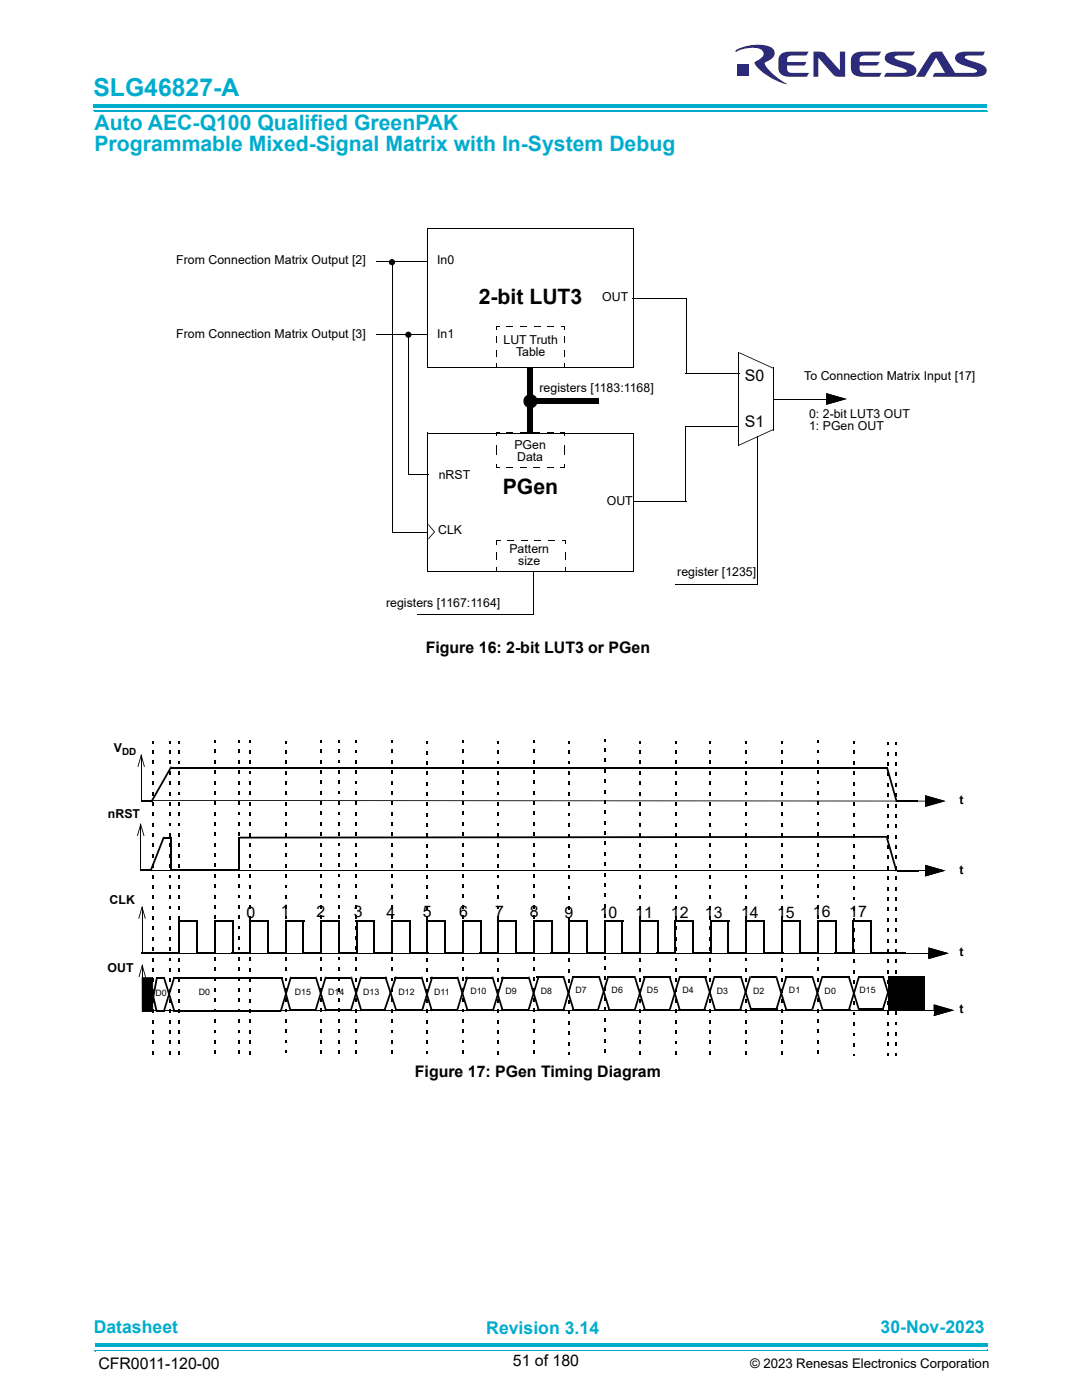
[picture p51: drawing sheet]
<svg xmlns="http://www.w3.org/2000/svg" width="216mm" height="279mm" viewBox="0 0 216 279" stroke-linecap="round" stroke-linejoin="round" font-family="sans-serif">
<defs><g id="words">
<text font-size="4.9" fill="#00accd" x="18.6" y="19.1">SLG46827-A</text>
<g font-size="4.2" fill="#00accd">
<text x="18.8" y="26">Auto AEC-Q100 Qualified GreenPAK</text>
<text x="18.8" y="30.2">Programmable Mixed-Signal Matrix with In-System Debug</text>
</g>
<g font-size="4.2">
<text x="95.5" y="60.6">2-bit LUT3</text>
<text x="100.3" y="98.5">PGen</text>
</g>
<g font-size="3.5" fill="#00accd">
<text x="18.7" y="266">Datasheet</text>
<text x="97" y="266.3">Revision 3.14</text>
<text x="175.7" y="266">30-Nov-2023</text>
</g>
<g font-size="3.2">
<text x="148.7" y="76.1">S0</text>
<text x="148.7" y="85.3">S1</text>
<text x="85" y="130.3">Figure 16: 2-bit LUT3 or PGen</text>
<text x="49.2" y="183.1">0</text>
<text x="56" y="182.8">1</text>
<text x="63.2" y="183">2</text>
<text x="70.6" y="183.1">3</text>
<text x="77.2" y="183.1">4</text>
<text x="84.4" y="183">5</text>
<text x="91.6" y="183">6</text>
<text x="98.8" y="183.1">7</text>
<text x="105.7" y="182.9">8</text>
<text x="112.7" y="183.1">9</text>
<text x="119.7" y="183.2">10</text>
<text x="126.7" y="183.1">11</text>
<text x="133.9" y="183.3">12</text>
<text x="140.7" y="183.3">13</text>
<text x="147.9" y="183.2">14</text>
<text x="155.1" y="183.2">15</text>
<text x="162.2" y="182.9">16</text>
<text x="169.5" y="182.9">17</text>
<text x="82.8" y="214.9">Figure 17: PGen Timing Diagram</text>
<text x="19.6" y="273.2">CFR0011-120-00</text>
<text x="102.3" y="272.6">51 of 180</text>
</g>
<text font-size="2.6" x="149.7" y="273">© 2023 Renesas Electronics Corporation</text>
<g font-size="2.5">
<text x="35.2" y="52.8">From Connection Matrix Output [2]</text>
<text x="87.2" y="52.8">In0</text>
<text x="120.2" y="60">OUT</text>
<text x="35.2" y="67.5">From Connection Matrix Output [3]</text>
<text x="87.2" y="67.5">In1</text>
<text x="100.5" y="68.6">LUT Truth</text>
<text x="103" y="71">Table</text>
<text x="160.5" y="75.9">To Connection Matrix Input [17]</text>
<text x="107.7" y="78.3">registers [1183:1168]</text>
<text x="161.4" y="83.4">0: 2-bit LUT3 OUT</text>
<text x="102.6" y="89.5">PGen</text>
<text x="161.4" y="85.9">1: PGen OUT</text>
<text x="87.6" y="95.5">nRST</text>
<text x="103.2" y="92">Data</text>
<text x="121.1" y="100.7">OUT</text>
<text x="87.4" y="106.7">CLK</text>
<text x="101.6" y="110.3">Pattern</text>
<text x="103.4" y="112.8">size</text>
<text x="135.1" y="115">register [1235]</text>
<text x="77" y="121.2">registers [1167:1164]</text>
<text x="22.7" y="150">V</text>
<text x="191.5" y="160.5">t</text>
<text x="21.5" y="163.2">nRST</text>
<text x="191.5" y="174.4">t</text>
<text x="21.9" y="180.5">CLK</text>
<text x="191.5" y="190.8">t</text>
<text x="21.5" y="194.1">OUT</text>
<text x="191.5" y="202.1">t</text>
</g>
<text font-size="2" x="24.4" y="150.6">DD</text>
<g font-size="1.8">
<text x="31" y="198.7">D0</text>
<text x="39.7" y="198.6">D0</text>
<text x="58.8" y="198.5">D15</text>
<text x="65.5" y="198.5">D14</text>
<text x="72.5" y="198.6">D13</text>
<text x="79.5" y="198.6">D12</text>
<text x="86.6" y="198.5">D11</text>
<text x="93.9" y="198.3">D10</text>
<text x="100.9" y="198.4">D9</text>
<text x="107.9" y="198.3">D8</text>
<text x="114.8" y="198.2">D7</text>
<text x="122" y="198.1">D6</text>
<text x="129.1" y="198.2">D5</text>
<text x="136.2" y="198.3">D4</text>
<text x="143" y="198.3">D3</text>
<text x="150.3" y="198.4">D2</text>
<text x="157.4" y="198.3">D1</text>
<text x="164.5" y="198.4">D0</text>
<text x="171.5" y="198.3">D15</text>
</g>
</g></defs>
<path d="M18.9 268.1h178.1v.7h-178.1z" fill="#00accd"/>
<path d="M19 269.5h178M19 269.6h178.1" fill="none" stroke="#00accd" stroke-width=".2"/>
<path d="M196.9 269.3h.2v.3h-.2z" fill="#00accd"/>
<path d="M18.9 269.4h178.1" fill="none" stroke="#00accd" stroke-width=".2"/>
<g fill="#00accd">
<path d="M18.9 269.4h.2v.3h-.2z"/>
<path d="M18.7 20.7h178.2v.7h-178.2z"/>
</g>
<path d="M18.8 22.1h178.1M18.8 22.2h178.2" fill="none" stroke="#00accd" stroke-width=".2"/>
<path d="M196.8 21.9h.2v.3h-.2z" fill="#00accd"/>
<path d="M18.7 22h178.2" fill="none" stroke="#00accd" stroke-width=".2"/>
<path d="M18.7 22h.2v.3h-.2z" fill="#00accd"/>
<g fill="#2c2b7b">
<path d="M162.3 10.3h.9a1.62 1.62 0 0 1 1.7 .7l2.7 3v-3.7h1v5a4.2 4.2 0 0 1-2.2-.3l-3.1-3.5v3.8h-1z"/>
<path d="M155.9 10.8a8 8 0 0 1 3.9-.5h1.6l-.7 .8h-2.5a.98 .98 0 0 0-1.1 1.3h3.8l-.2 .5-.3 .2h-3.3a1.05 1.05 0 0 0 .1 1.1 1.05 1.05 0 0 0 1.1 .3h3.1l-.4 .8h-2a3.8 3.8 0 0 1-3.4-.8 5.2 5.2 0 0 1 0-3.4z"/>
<path d="M170.4 10.8a8 8 0 0 1 3.9-.5h1.5l-.4 .7-.2 .1h-2.5a.98 .98 0 0 0-1.1 1.3h3.9l-.6 .7h-3.4a1.06 1.06 0 0 0 .2 1.1 1.06 1.06 0 0 0 1.1 .3h3.1l-.4 .8h-2a3.8 3.8 0 0 1-3.5-.8 5.2 5.2 0 0 1 0-3.4z"/>
<path d="M176.8 10.9a3.5 3.5 0 0 1 2.5-.6h3.3l-.5 .7-1.4 .1a3.1 3.1 0 0 0-2.2 .2v.1a3.2 3.2 0 0 0 1.7 .9 3.5 3.5 0 0 1 2.6 1.5 1.31 1.31 0 0 1-1.5 1.5h-4.9a1.05 1.05 0 0 1 1.4-.8h.9a3.2 3.2 0 0 0 2.2-.2v-.3l-.9-.4a6.1 6.1 0 0 1-3.3-1.4 1.09 1.09 0 0 1 .1-1.3z"/>
<path d="M185.9 10.6a3 3 0 0 1 2.1-.2l2.6 4.1h1.9a3.4 3.4 0 0 0 2.4-.2l.1-.1a1.1 1.1 0 0 0-1-.6l-.7-.2a3.7 3.7 0 0 1-2.7-1.5 1.31 1.31 0 0 1 1.5-1.6h4.4l-.4 .7-1.3 .1a3.1 3.1 0 0 0-2.3 .2l.2 .4 1.4 .5a4.1 4.1 0 0 1 2.8 1.6 1.3 1.3 0 0 1-1.5 1.5h-9.3l.3-.6 .2-.2h2l-1.8-3-2.3 3.8h-1.7z"/>
<path d="M147.1 12.7h2.3v2.4h-2.3z"/>
<path d="M146.8 10a8.8 8.8 0 0 1 7.1-.6 1.41 1.41 0 0 1 .7 1.5 1.41 1.41 0 0 1-1.1 1.2l-.7 .3a.38 .38 0 0 0-.1 .6 12.7 12.7 0 0 0 4.3 3.8 10.8 10.8 0 0 1-6.4-4.2l.1-.3 .6-.3a1.57 1.57 0 0 0 1-1.5 1.92 1.92 0 0 0-2-1 6.9 6.9 0 0 0-3.5 .9z"/>
</g>
<path d="M147.4 70.4v18.5M154.3 73.4v12.5M85.3 86.4h41.3M85.3 86.3v27.7M126.5 86.4v27.7M85.2 114h41.3M126.4 100.2h10.6" fill="none" stroke="#000" stroke-width=".2"/>
<path d="M147.5 70.3l6.8 3.1v.2l-6.8-3.1zM147.3 88.9l.2 .1zM147.4 88.8l6.8-3.1 .1 .1-6.8 3.1zM154.2 85.9l.2 .1zM85.4 104.7h.2zM85.4 107.5l.1 .1zM86.6 106.2h.2zM85.4 104.8l.2-.1 1.2 1.4-.2 .1zM86.7 106l.1 .2zM86.6 106.1l.2 .1-1.2 1.4-.2-.1zM137 100.1l.1 .1z" fill="#000"/>
<path d="M85.3 45.7h41.2v27.6h-41.2z" fill="#fff"/>
<g fill="none" stroke="#000" stroke-width=".2">
<path d="M75.1 52.3h10.3M78.3 52.2v54M85.3 45.7h41.3M85.3 45.6v27.7M126.3 59.7h10.6M126.5 45.7v27.7M136.9 59.5v14.9M75.1 66.8h10.3M81.5 66.9v27.8M85.2 73.3h41.3M136.8 74.4h10.6M154.3 79.6h10.7"/>
<path d="M81.6 94.7h3.9M136.7 85.2h10.7M136.9 85.2v14.9M151.2 87v29.5M78.3 106.2h7M106.4 114v8.5M134.8 116.6h16.5M83.3 122.6h23.2M28.2 150.7v9.3M28 173.8h156.7M28.1 164.5v9.3M28.3 181v9.3"/>
<path d="M28.4 192.7v9.2M30.5 190.2h154.8M177.3 194.9h7.3M177.3 194.8v6.8M184.5 194.9v6.8M28.6 201.6h157.8M177.2 201.6h7.3"/>
</g>
<g fill="#000">
<path d="M75 52.2l.1 .2zM77.9 51.8l.4-.1 .4 .2 .1 .3v.1h-.1l-.2-.4h-.5l-.2 .4 .2 .4h.4l.3-.4h.1a.61 .61 0 0 1-.9 .6 .61 .61 0 0 1 0-1.1zM78.7 52.3h.1zM136.9 59.6l.1 .2zM75 66.7l.1 .2zM81 66.4l.2-.1a.58 .58 0 0 1 .9 .5h-.2l-.2-.4h-.3l-.4 .4 .2 .4h.3l.4-.1v-.3h.2a.61 .61 0 0 1-.9 .6 .61 .61 0 0 1-.2-1zM81.9 66.8h.2zM98.9 65h.2v.8h-.2zM98.9 73.2h.8v.1h-.8zM98.9 72.5h.2v.8h-.2zM98.9 69.8h.2v1.4h-.2zM98.9 67.2h.2v1.3h-.2z"/>
<path d="M99 65h.7v.2h-.7zM101.1 65h1.3v.2h-1.3zM101.1 73.2h1.3v.1h-1.3zM103.8 65h1.3v.2h-1.3zM103.8 73.2h1.3v.1h-1.3zM106.5 65h1.3v.2h-1.3zM106.5 73.2h1.3v.1h-1.3zM109.2 65h1.4v.2h-1.4zM109.2 73.2h1.4v.1h-1.4zM111.9 65h.8v.2h-.8zM111.9 73.2h.7v.1h-.7zM112.5 65.1h.2v.7h-.2z"/>
<path d="M112.5 67.2h.2v1.3h-.2zM112.5 69.8h.2v1.4h-.2zM112.5 72.5h.2v.8h-.2zM136.8 74.4h.2zM147.4 74.4l.1 .1zM154.2 79.5l.1 .2zM164.9 78.5l4.1 1.1-4.1 1.2 .1-.4 3.3-.9 .1 .3-3.4-.9 .1-.4 .1 .2v.9h-.3zM81.4 94.7l.2 .1zM81.5 94.7l.1 .1zM98.9 86.3h.2v.8h-.2zM98.9 93.2h.8v.2h-.8zM98.9 92.6h.2v.7h-.2z"/>
<path d="M98.9 88.9h.2v1.9h-.2zM99 86.3h.7v.1h-.7zM101 86.3h1.4v.1h-1.4zM101 93.2h1.4v.2h-1.4zM103.7 86.3h1.4v.1h-1.4zM103.7 93.2h1.4v.2h-1.4zM105.2 86h1.1v.5h-1.1zM105.2 73.2h1.1v12.8h-1.1zM105.2 79.5h13.7v1.1h-13.7zM105.6 80.3l.2 .1h-.2l.5-.1-.1 .1 .2-.4v.2h1.1a1.36 1.36 0 0 1-.8 1.1 1.39 1.39 0 0 1-1.4 0l-.1-.1zM104.9 79l.9-.3 .7 .1 .6 .5 .2 .7v.1h-1.1v-.1v.1l-.2-.4 .1 .1-.2-.1 .2 .1h-.5l.2-.1-.2 .1 .1-.1-.2 .3 .1-.2-.1 .4v-.2l.2 .4-.1-.1-.7 .8a1.44 1.44 0 0 1-.3-1.7zM106.4 86.3h1.4v.1h-1.4z"/>
<path d="M106.4 93.2h1.4v.2h-1.4zM109.2 86.3h1.3v.1h-1.3zM109.2 93.2h1.3v.2h-1.3zM111.9 86.3h.8v.1h-.8zM111.9 93.2h.7v.2h-.7zM112.5 86.4h.2v.7h-.2zM112.5 88.9h.2v1.9h-.2zM112.5 92.6h.2v.8h-.2zM118.9 79.5h.5v1.1h-.5zM147.4 85.1v.2zM164.9 79.6h.3v1h-.3zM78.2 106.2l.1 .1z"/>
<path d="M78.2 106.1l.1 .2zM99.1 107.8h.1v.8h-.1zM99.1 113.9h.8v.1h-.8zM99.1 113.3h.1v.7h-.1zM99.1 110.1h.1v1.6h-.1zM99.1 107.8h.8v.1h-.8zM101.2 107.8h1.4v.1h-1.4zM101.2 113.9h1.4v.1h-1.4zM103.9 107.8h1.4v.1h-1.4zM103.9 113.9h1.4v.1h-1.4zM106.6 107.8h1.4v.1h-1.4zM106.6 113.9h1.4v.1h-1.4z"/>
<path d="M109.3 107.8h1.4v.1h-1.4zM109.3 113.9h1.4v.1h-1.4zM112.1 107.8h.7v.1h-.7zM112.1 113.9h.7v.1h-.7zM112.7 107.9h.1v.7h-.1zM112.7 110.1h.1v1.6h-.1zM112.7 113.3h.1v.7h-.1zM134.7 116.5l.1 .2zM136.8 100.1l.1 .1zM151.1 116.5l.2 .1zM83.2 122.5l.1 .2zM106.3 122.5l.2 .1z"/>
<path d="M28.2 150.4l.1 .3-.7 2.4-.2-.1zM28.1 150.7h.2l.6 2.3-.2 .1zM28.7 159.7l.1 .1zM30.3 158h.3v.7h-.3zM30.3 156h.3v.7h-.3zM30.3 153.9h.3v.7h-.3zM30.3 151.8h.3v.7h-.3zM30.3 149.8h.3v.6h-.3zM30.3 147.8h.3v.6h-.3zM30.1 159.8l.3 .2-.1 .1-.3-.1zM33.7 158h.3v.7h-.3zM33.7 156h.3v.7h-.3z"/>
<path d="M33.7 153.9h.3v.7h-.3zM33.7 151.8h.3v.7h-.3zM33.7 149.8h.3v.6h-.3zM33.7 147.8h.3v.6h-.3zM34 152.9l.4 .2-.1 .1-.3-.1zM34 153.1l.3 .1-3.9 6.8-.3-.2zM35.6 158.5h.3v.2h-.3zM35.6 158h.3v.5h-.3zM35.6 156.5h.3v.2h-.3zM35.6 156h.3v.5h-.3zM35.6 154.4h.3v.2h-.3zM35.6 153.9h.3v.5h-.3z"/>
<path d="M35.6 152.3h.3v.2h-.3zM35.6 151.8h.3v.5h-.3zM35.6 150.3h.3v.1h-.3zM35.6 149.8h.3v.5h-.3zM35.6 148.2h.3v.2h-.3zM35.6 147.8h.3v.4h-.3zM42.8 157.9h.3v.7h-.3zM42.8 155.8h.3v.7h-.3zM42.8 153.8h.3v.6h-.3zM42.8 151.7h.3v.7h-.3zM42.8 149.6h.3v.7h-.3zM42.8 147.7h.3v.5h-.3z"/>
<path d="M47.6 158.4h.3v.2h-.3zM47.6 157.9h.3v.5h-.3zM47.6 155.8h.3v.7h-.3zM47.6 153.8h.3v.6h-.3zM47.6 151.7h.3v.7h-.3zM47.6 149.6h.3v.7h-.3zM47.6 147.7h.3v.5h-.3zM49.7 158h.4v.7h-.4zM49.7 156.4h.4v.2h-.4zM49.7 155.9h.4v.5h-.4zM49.7 154.4h.4v.1h-.4zM49.7 153.8h.4v.6h-.4z"/>
<path d="M49.7 152.3h.4v.2h-.4zM49.7 151.8h.4v.5h-.4zM49.7 150.2h.4v.2h-.4zM49.7 149.7h.4v.5h-.4zM49.7 148.1h.4v.2h-.4zM49.7 147.8h.4v.3h-.4zM56.9 158h.3v.7h-.3zM56.9 155.9h.3v.7h-.3zM56.9 153.9h.3v.7h-.3zM56.9 151.8h.3v.7h-.3zM56.9 149.8h.3v.6h-.3zM56.9 147.8h.3v.6h-.3z"/>
<path d="M63.9 157.9h.4v.6h-.4zM63.9 155.8h.4v.7h-.4zM63.9 153.7h.4v.7h-.4zM63.9 151.6h.4v.7h-.4zM63.9 149.6h.4v.7h-.4zM63.9 147.7h.4v.5h-.4zM67.4 158.4h.4v.1h-.4zM67.4 157.9h.4v.5h-.4zM67.4 156.3h.4v.2h-.4zM67.4 155.8h.4v.5h-.4zM67.4 154.2h.4v.2h-.4zM67.4 153.7h.4v.5h-.4z"/>
<path d="M67.4 152.2h.4v.1h-.4zM67.4 151.6h.4v.6h-.4zM67.4 150.1h.4v.2h-.4zM67.4 149.6h.4v.5h-.4zM67.4 148h.4v.2h-.4zM67.4 147.7h.4v.3h-.4zM70.9 157.9h.4v.7h-.4zM70.9 156.3h.4v.2h-.4zM70.9 155.8h.4v.5h-.4zM70.9 154.3h.4v.1h-.4zM70.9 153.8h.4v.5h-.4zM70.9 152.2h.4v.2h-.4z"/>
<path d="M70.9 151.7h.4v.5h-.4zM70.9 150.1h.4v.2h-.4zM70.9 149.6h.4v.5h-.4zM70.9 148.1h.4v.1h-.4zM70.9 147.7h.4v.4h-.4zM78 157.9h.4v.7h-.4zM78 155.8h.4v.7h-.4zM78 153.8h.4v.7h-.4zM78 151.7h.4v.7h-.4zM78 149.6h.4v.7h-.4zM78 147.7h.4v.5h-.4zM85.1 158.1h.3v.7h-.3z"/>
<path d="M85.1 156.1h.3v.6h-.3zM85.1 154h.3v.7h-.3zM85.1 151.9h.3v.7h-.3zM85.1 149.9h.3v.6h-.3zM85.1 148h.3v.5h-.3zM92.2 157.9h.3v.6h-.3zM92.2 155.8h.3v.7h-.3zM92.2 153.7h.3v.7h-.3zM92.2 151.6h.3v.7h-.3zM92.2 149.6h.3v.7h-.3zM92.2 147.7h.3v.5h-.3zM99.3 158.5h.3v.2h-.3z"/>
<path d="M99.3 158h.3v.5h-.3zM99.3 156.5h.3v.2h-.3zM99.3 156h.3v.5h-.3zM99.3 154.4h.3v.2h-.3zM99.3 153.9h.3v.5h-.3zM99.3 152.3h.3v.2h-.3zM99.3 151.8h.3v.5h-.3zM99.3 150.3h.3v.1h-.3zM99.3 149.8h.3v.5h-.3zM99.3 148.2h.3v.2h-.3zM99.3 147.8h.3v.4h-.3zM106.3 157.9h.4v.6h-.4z"/>
<path d="M106.3 155.8h.4v.7h-.4zM106.3 153.7h.4v.7h-.4zM106.3 151.6h.4v.7h-.4zM106.3 149.6h.4v.7h-.4zM106.3 147.7h.4v.5h-.4zM113.4 158.6h.3v.2h-.3zM113.4 158.1h.3v.5h-.3zM113.4 156.5h.3v.2h-.3zM113.4 156h.3v.5h-.3zM113.4 154.4h.3v.2h-.3zM113.4 153.9h.3v.5h-.3zM113.4 152.4h.3v.1h-.3z"/>
<path d="M113.4 151.8h.3v.6h-.3zM113.4 149.8h.3v.7h-.3zM113.4 147.8h.3v.6h-.3zM120.5 157.6h.4v.7h-.4zM120.5 155.6h.4v.7h-.4zM120.5 153.5h.4v.7h-.4zM120.5 151.4h.4v.7h-.4zM120.5 149.4h.4v.7h-.4zM120.5 147.4h.4v.6h-.4zM127.6 158h.3v.7h-.3zM127.6 156h.3v.7h-.3zM127.6 153.9h.3v.7h-.3z"/>
<path d="M127.6 151.8h.3v.7h-.3zM127.6 149.8h.3v.6h-.3zM127.6 147.8h.3v.6h-.3zM134.6 158h.4v.7h-.4zM134.6 156h.4v.7h-.4zM134.6 153.9h.4v.7h-.4zM134.6 151.8h.4v.7h-.4zM134.6 149.8h.4v.6h-.4zM134.6 147.8h.4v.6h-.4zM141.6 158h.3v.7h-.3zM141.6 156h.3v.7h-.3zM141.6 153.9h.3v.7h-.3z"/>
<path d="M141.6 151.8h.3v.7h-.3zM141.6 150.3h.3v.1h-.3zM141.6 149.8h.3v.5h-.3zM141.6 148.2h.3v.2h-.3zM141.6 147.8h.3v.4h-.3zM148.7 158.5h.4v.2h-.4zM148.7 158h.4v.5h-.4zM148.7 156.5h.4v.2h-.4zM148.7 156h.4v.5h-.4zM148.7 154.4h.4v.2h-.4zM148.7 153.9h.4v.5h-.4zM148.7 152.3h.4v.2h-.4z"/>
<path d="M148.7 151.8h.4v.5h-.4zM148.7 149.8h.4v.6h-.4zM148.7 147.8h.4v.6h-.4zM156 158h.3v.7h-.3zM156 156h.3v.7h-.3zM156 153.9h.3v.7h-.3zM156 151.8h.3v.7h-.3zM156 149.8h.3v.6h-.3zM156 147.8h.3v.6h-.3zM163 158.4h.4v.2h-.4zM163 157.9h.4v.5h-.4zM163 156.3h.4v.2h-.4z"/>
<path d="M163 155.8h.4v.5h-.4zM163 154.3h.4v.2h-.4zM163 153.8h.4v.5h-.4zM163 152.2h.4v.2h-.4zM163 151.7h.4v.5h-.4zM163 150.1h.4v.2h-.4zM163 149.6h.4v.5h-.4zM163 148.1h.4v.1h-.4zM163 147.7h.4v.4h-.4zM170.3 158.1h.3v.7h-.3zM170.3 156h.3v.7h-.3zM170.3 153.9h.3v.7h-.3z"/>
<path d="M170.3 151.8h.3v.7h-.3zM170.3 149.8h.3v.7h-.3zM170.3 147.8h.3v.6h-.3zM176.8 153.3l.4-.1v.2l-.3 .1zM177 158.3h.3v.7h-.3zM177 156.3h.3v.7h-.3zM177 154.2h.3v.7h-.3zM177 152.1h.3v.7h-.3zM177 150.1h.3v.6h-.3zM177 148.5h.3v.2h-.3zM177 148.1h.3v.4h-.3zM178.5 158.3h.4v.7h-.4z"/>
<path d="M178.5 156.3h.4v.7h-.4zM178.5 154.2h.4v.7h-.4zM178.5 152.1h.4v.7h-.4zM178.5 150.1h.4v.6h-.4zM178.5 148.2h.4v.5h-.4zM178.7 159.9l.3-.1 .1 .2-.3 .1zM176.9 153.5l.3-.1 1.8 6.4-.3 .1zM184.6 159.8l.1 .2zM184.6 158.7l4.1 1.2-4.1 1.1 .1-.4 3.3-.9 .1 .3-3.4-.9 .1-.3 .2 .1v1h-.4zM28.1 164.2l.1 .3-.7 2.4-.2-.1zM28 173.5h.2v.3h-.2zM28 164.5h.2l.6 2.3-.1 .1z"/>
<path d="M30.3 178.7h.3v.7h-.3zM30.3 176.7h.3v.7h-.3zM30.3 174.6h.3v.7h-.3zM30.3 172.5h.3v.7h-.3zM30.3 170.5h.3v.6h-.3zM30.3 168.4h.3v.7h-.3zM30.3 166.3h.3v.7h-.3zM30.3 164.3h.3v.6h-.3zM30.3 162.2h.3v.7h-.3zM30.3 160.1h.3v.7h-.3zM30 173.6l.3 .1-.1 .2-.3-.2zM32.5 167h.1v.4h-.1z"/>
<path d="M32.6 167h1.6v.4h-1.6zM32.5 167l.4 .1-.1 .2-.3-.1zM32.5 167.2l.3 .1-2.5 6.4-.3-.1zM33.7 179.2h.3v.2h-.3zM33.7 178.7h.3v.5h-.3zM33.7 177.2h.3v.2h-.3zM33.7 176.7h.3v.5h-.3zM33.7 175.1h.3v.2h-.3zM33.7 174.6h.3v.5h-.3zM33.7 173h.3v.2h-.3zM33.7 172.5h.3v.5h-.3zM33.7 171h.3v.1h-.3z"/>
<path d="M33.7 170.5h.3v.5h-.3zM33.7 168.9h.3v.2h-.3zM33.7 168.4h.3v.5h-.3zM33.7 166.8h.3v.2h-.3zM33.7 166.3h.3v.5h-.3zM33.7 164.8h.3v.1h-.3zM33.7 164.3h.3v.5h-.3zM33.7 162.7h.3v.2h-.3zM33.7 162.2h.3v.5h-.3zM33.7 160.6h.3v.2h-.3zM33.7 160.1h.3v.5h-.3zM33.9 173.6h.3v.2h-.3z"/>
<path d="M34 173.5h.2v.4h-.2zM35.6 178.7h.3v.7h-.3zM35.6 176.7h.3v.7h-.3zM35.6 174.6h.3v.7h-.3zM35.6 172.5h.3v.7h-.3zM35.6 171h.3v.1h-.3zM35.6 170.5h.3v.5h-.3zM35.6 168.9h.3v.2h-.3zM35.6 168.4h.3v.5h-.3zM35.6 166.8h.3v.2h-.3zM35.6 166.3h.3v.5h-.3zM35.6 164.8h.3v.1h-.3z"/>
<path d="M35.6 164.3h.3v.5h-.3zM35.6 162.7h.3v.2h-.3zM35.6 162.2h.3v.5h-.3zM35.6 160.6h.3v.2h-.3zM35.6 160.1h.3v.5h-.3zM42.8 178.6h.3v.7h-.3zM42.8 176.5h.3v.7h-.3zM42.8 174.5h.3v.6h-.3zM42.8 172.4h.3v.7h-.3zM42.8 170.3h.3v.7h-.3zM42.8 168.3h.3v.6h-.3zM42.8 166.2h.3v.7h-.3z"/>
<path d="M42.8 164.1h.3v.7h-.3zM42.8 162h.3v.7h-.3zM42.8 160h.3v.7h-.3zM47.6 179.1h.3v.2h-.3zM47.6 178.6h.3v.5h-.3zM47.6 177h.3v.2h-.3zM47.6 176.5h.3v.5h-.3zM47.6 175h.3v.1h-.3zM47.6 174.5h.3v.5h-.3zM47.6 172.9h.3v.2h-.3zM47.6 172.4h.3v.5h-.3zM47.6 170.8h.3v.2h-.3z"/>
<path d="M47.6 170.3h.3v.5h-.3zM47.6 168.8h.3v.1h-.3zM47.6 168.3h.3v.5h-.3zM47.6 166.7h.3v.2h-.3zM47.6 166.2h.3v.5h-.3zM47.6 164.6h.3v.2h-.3zM47.6 164.1h.3v.5h-.3zM47.6 162.6h.3v.1h-.3zM47.6 162h.3v.6h-.3zM47.6 160.5h.3v.2h-.3zM47.6 160h.3v.5h-.3zM47.6 173.6h.3v.2h-.3z"/>
<path d="M47.7 167h.2v.3h-.2zM49.7 178.7h.4v.7h-.4zM49.7 176.6h.4v.7h-.4zM49.7 174.5h.4v.7h-.4zM49.7 172.5h.4v.7h-.4zM49.7 170.4h.4v.7h-.4zM49.7 168.3h.4v.7h-.4zM49.7 166.3h.4v.6h-.4zM49.7 164.2h.4v.7h-.4zM49.7 162.1h.4v.7h-.4zM49.7 160.1h.4v.6h-.4zM56.9 179.2h.3v.1h-.3z"/>
<path d="M56.9 178.6h.3v.6h-.3zM56.9 177.1h.3v.2h-.3zM56.9 176.6h.3v.5h-.3zM56.9 175h.3v.2h-.3zM56.9 174.5h.3v.5h-.3zM56.9 173h.3v.1h-.3zM56.9 172.4h.3v.6h-.3zM56.9 170.4h.3v.7h-.3zM56.9 168.3h.3v.7h-.3zM56.9 166.3h.3v.6h-.3zM56.9 164.2h.3v.7h-.3zM56.9 162.1h.3v.7h-.3z"/>
<path d="M56.9 160.1h.3v.6h-.3zM63.9 178.6h.4v.6h-.4zM63.9 176.5h.4v.7h-.4zM63.9 174.4h.4v.7h-.4zM63.9 172.3h.4v.7h-.4zM63.9 170.3h.4v.7h-.4zM63.9 168.2h.4v.7h-.4zM63.9 166.1h.4v.7h-.4zM63.9 164.1h.4v.6h-.4zM63.9 162h.4v.7h-.4zM63.9 159.9h.4v.7h-.4zM67.4 179.1h.4v.1h-.4z"/>
<path d="M67.4 178.6h.4v.5h-.4zM67.4 177h.4v.2h-.4zM67.4 176.5h.4v.5h-.4zM67.4 174.9h.4v.2h-.4zM67.4 174.4h.4v.5h-.4zM67.4 172.9h.4v.1h-.4zM67.4 172.3h.4v.6h-.4zM67.4 170.8h.4v.2h-.4zM67.4 170.3h.4v.5h-.4zM67.4 168.7h.4v.2h-.4zM67.4 168.2h.4v.5h-.4zM67.4 166.6h.4v.2h-.4z"/>
<path d="M67.4 166.1h.4v.5h-.4zM67.4 164.6h.4v.1h-.4zM67.4 164.1h.4v.5h-.4zM67.4 162.5h.4v.2h-.4zM67.4 162h.4v.5h-.4zM67.4 160.4h.4v.2h-.4zM67.4 159.9h.4v.5h-.4zM70.9 178.6h.4v.7h-.4zM70.9 176.5h.4v.7h-.4zM70.9 174.5h.4v.6h-.4zM70.9 172.4h.4v.7h-.4zM70.9 170.3h.4v.7h-.4z"/>
<path d="M70.9 168.3h.4v.6h-.4zM70.9 166.2h.4v.7h-.4zM70.9 164.1h.4v.7h-.4zM70.9 162h.4v.7h-.4zM70.9 160h.4v.7h-.4zM78 178.6h.4v.7h-.4zM78 176.5h.4v.7h-.4zM78 174.5h.4v.6h-.4zM78 172.4h.4v.7h-.4zM78 170.3h.4v.7h-.4zM78 168.3h.4v.6h-.4zM78 166.2h.4v.7h-.4z"/>
<path d="M78 164.1h.4v.7h-.4zM78 162h.4v.7h-.4zM78 160h.4v.7h-.4zM85.1 178.8h.3v.7h-.3zM85.1 176.7h.3v.7h-.3zM85.1 174.6h.3v.7h-.3zM85.1 172.6h.3v.7h-.3zM85.1 170.5h.3v.7h-.3zM85.1 168.4h.3v.7h-.3zM85.1 166.4h.3v.7h-.3zM85.1 164.3h.3v.7h-.3zM85.1 162.2h.3v.7h-.3z"/>
<path d="M85.1 160.2h.3v.7h-.3zM92.2 178.6h.3v.6h-.3zM92.2 176.5h.3v.7h-.3zM92.2 174.4h.3v.7h-.3zM92.2 172.3h.3v.7h-.3zM92.2 170.3h.3v.7h-.3zM92.2 168.2h.3v.7h-.3zM92.2 166.1h.3v.7h-.3zM92.2 164.1h.3v.6h-.3zM92.2 162h.3v.7h-.3zM92.2 159.9h.3v.7h-.3zM99.3 179.2h.3v.2h-.3z"/>
<path d="M99.3 178.7h.3v.5h-.3zM99.3 177.2h.3v.2h-.3zM99.3 176.7h.3v.5h-.3zM99.3 175.1h.3v.2h-.3zM99.3 174.6h.3v.5h-.3zM99.3 173h.3v.2h-.3zM99.3 172.5h.3v.5h-.3zM99.3 171h.3v.1h-.3zM99.3 170.5h.3v.5h-.3zM99.3 168.9h.3v.2h-.3zM99.3 168.4h.3v.5h-.3zM99.3 166.8h.3v.2h-.3z"/>
<path d="M99.3 166.3h.3v.5h-.3zM99.3 164.8h.3v.1h-.3zM99.3 164.3h.3v.5h-.3zM99.3 162.7h.3v.2h-.3zM99.3 162.2h.3v.5h-.3zM99.3 160.6h.3v.2h-.3zM99.3 160.1h.3v.5h-.3zM106.3 178.6h.4v.6h-.4zM106.3 176.5h.4v.7h-.4zM106.3 174.4h.4v.7h-.4zM106.3 172.3h.4v.7h-.4zM106.3 170.3h.4v.7h-.4z"/>
<path d="M106.3 168.2h.4v.7h-.4zM106.3 166.1h.4v.7h-.4zM106.3 164.1h.4v.6h-.4zM106.3 162h.4v.7h-.4zM106.3 159.9h.4v.7h-.4zM113.4 179.4h.3v.1h-.3zM113.4 178.9h.3v.5h-.3zM113.4 177.3h.3v.2h-.3zM113.4 176.8h.3v.5h-.3zM113.4 175.2h.3v.2h-.3zM113.4 174.7h.3v.5h-.3zM113.4 173.1h.3v.2h-.3z"/>
<path d="M113.4 172.6h.3v.5h-.3zM113.4 171.1h.3v.1h-.3zM113.4 170.5h.3v.6h-.3zM113.4 169h.3v.2h-.3zM113.4 168.5h.3v.5h-.3zM113.4 166.9h.3v.2h-.3zM113.4 166.4h.3v.5h-.3zM113.4 164.8h.3v.2h-.3zM113.4 164.3h.3v.5h-.3zM113.4 162.8h.3v.1h-.3zM113.4 162.2h.3v.6h-.3zM113.4 160.7h.3v.1h-.3z"/>
<path d="M113.4 160.2h.3v.5h-.3zM120.5 178.3h.4v.7h-.4zM120.5 176.3h.4v.7h-.4zM120.5 174.2h.4v.7h-.4zM120.5 172.1h.4v.7h-.4zM120.5 170.1h.4v.6h-.4zM120.5 168h.4v.7h-.4zM120.5 165.9h.4v.7h-.4zM120.5 163.9h.4v.6h-.4zM120.5 161.8h.4v.7h-.4zM120.5 159.7h.4v.7h-.4zM127.6 178.7h.3v.7h-.3z"/>
<path d="M127.6 176.7h.3v.7h-.3zM127.6 174.6h.3v.7h-.3zM127.6 172.5h.3v.7h-.3zM127.6 170.5h.3v.6h-.3zM127.6 168.4h.3v.7h-.3zM127.6 166.3h.3v.7h-.3zM127.6 164.3h.3v.6h-.3zM127.6 162.2h.3v.7h-.3zM127.6 160.1h.3v.7h-.3zM134.6 179.2h.4v.2h-.4zM134.6 178.7h.4v.5h-.4zM134.6 177.2h.4v.2h-.4z"/>
<path d="M134.6 176.7h.4v.5h-.4zM134.6 175.1h.4v.2h-.4zM134.6 174.6h.4v.5h-.4zM134.6 173h.4v.2h-.4zM134.6 172.5h.4v.5h-.4zM134.6 171h.4v.1h-.4zM134.6 170.5h.4v.5h-.4zM134.6 168.9h.4v.2h-.4zM134.6 168.4h.4v.5h-.4zM134.6 166.8h.4v.2h-.4zM134.6 166.3h.4v.5h-.4zM134.6 164.3h.4v.6h-.4z"/>
<path d="M134.6 162.2h.4v.7h-.4zM134.6 160.1h.4v.7h-.4zM141.6 178.7h.3v.7h-.3zM141.6 176.7h.3v.7h-.3zM141.6 174.6h.3v.7h-.3zM141.6 172.5h.3v.7h-.3zM141.6 170.5h.3v.6h-.3zM141.6 168.4h.3v.7h-.3zM141.6 166.3h.3v.7h-.3zM141.6 164.3h.3v.6h-.3zM141.6 162.2h.3v.7h-.3zM141.6 160.1h.3v.7h-.3z"/>
<path d="M148.7 179.2h.4v.2h-.4zM148.7 178.7h.4v.5h-.4zM148.7 177.2h.4v.2h-.4zM148.7 176.7h.4v.5h-.4zM148.7 175.1h.4v.2h-.4zM148.7 174.6h.4v.5h-.4zM148.7 173h.4v.2h-.4zM148.7 172.5h.4v.5h-.4zM148.7 171h.4v.1h-.4zM148.7 170.5h.4v.5h-.4zM148.7 168.9h.4v.2h-.4zM148.7 168.4h.4v.5h-.4z"/>
<path d="M148.7 166.8h.4v.2h-.4zM148.7 166.3h.4v.5h-.4zM148.7 164.8h.4v.1h-.4zM148.7 164.3h.4v.5h-.4zM148.7 162.7h.4v.2h-.4zM148.7 162.2h.4v.5h-.4zM148.7 160.6h.4v.2h-.4zM148.7 160.1h.4v.5h-.4zM156 178.7h.3v.7h-.3zM156 176.7h.3v.7h-.3zM156 174.6h.3v.7h-.3zM156 172.5h.3v.7h-.3z"/>
<path d="M156 170.5h.3v.6h-.3zM156 168.4h.3v.7h-.3zM156 166.3h.3v.7h-.3zM156 164.3h.3v.6h-.3zM156 162.2h.3v.7h-.3zM156 160.1h.3v.7h-.3zM163 179.1h.4v.2h-.4zM163 178.6h.4v.5h-.4zM163 177h.4v.2h-.4zM163 176.5h.4v.5h-.4zM163 175h.4v.1h-.4zM163 174.5h.4v.5h-.4z"/>
<path d="M163 172.9h.4v.2h-.4zM163 172.4h.4v.5h-.4zM163 170.8h.4v.2h-.4zM163 170.3h.4v.5h-.4zM163 168.8h.4v.1h-.4zM163 168.3h.4v.5h-.4zM163 166.7h.4v.2h-.4zM163 166.2h.4v.5h-.4zM163 164.6h.4v.2h-.4zM163 164.1h.4v.5h-.4zM163 162.6h.4v.1h-.4zM163 162h.4v.6h-.4z"/>
<path d="M163 160.5h.4v.2h-.4zM163 160h.4v.5h-.4zM170.3 179.5h.3v.2h-.3zM170.3 179h.3v.5h-.3zM170.3 177.4h.3v.2h-.3zM170.3 176.9h.3v.5h-.3zM170.3 175.3h.3v.2h-.3zM170.3 174.8h.3v.5h-.3zM170.3 173.2h.3v.2h-.3zM170.3 172.7h.3v.5h-.3zM170.3 171.2h.3v.1h-.3zM170.3 170.6h.3v.6h-.3z"/>
<path d="M170.3 169.1h.3v.1h-.3zM170.3 168.6h.3v.5h-.3zM170.3 167h.3v.2h-.3zM170.3 166.5h.3v.5h-.3zM170.3 164.4h.3v.7h-.3zM170.3 162.3h.3v.7h-.3zM170.3 160.2h.3v.7h-.3zM176.8 167.2l.3-.2 .1 .2-.4 .1zM177 179.1h.3v.6h-.3zM177 177h.3v.7h-.3zM177 174.9h.3v.7h-.3zM177 172.8h.3v.7h-.3z"/>
<path d="M177 170.8h.3v.7h-.3zM177 168.7h.3v.7h-.3zM177 166.6h.3v.7h-.3zM177 164.6h.3v.6h-.3zM177 162.5h.3v.7h-.3zM177 160.4h.3v.7h-.3zM177 166.8h.2v.4h-.2zM47.9 167l129.1-.2v.4l-129.1 .1zM178.5 179.1h.4v.7h-.4zM178.5 177h.4v.7h-.4zM178.5 174.9h.4v.7h-.4zM178.5 172.8h.4v.7h-.4z"/>
<path d="M178.5 170.8h.4v.7h-.4zM178.5 168.7h.4v.7h-.4zM178.5 166.6h.4v.7h-.4zM178.5 164.6h.4v.6h-.4zM178.5 162.5h.4v.7h-.4zM178.5 160.4h.4v.7h-.4zM178.7 173.7l.3-.1v.2l-.3 .1zM176.8 167.3l.4-.1 1.8 6.4-.3 .1zM178.9 173.7h.2v.3h-.2zM184.6 159.9h.4v.9h-.4zM184.6 172.6l4.1 1.2-4.1 1.1 .1-.4 3.3-.9 .1 .3-3.4-.9 .1-.3 .2 .1v1h-.4zM184.6 173.8h.4v.9h-.4z"/>
<path d="M28.3 180.7l.1 .4-.6 2.3-.2-.1zM28.4 192.4l.1 .3-.7 2.3-.2-.1zM28.4 195h2.1l.1 7h-2.3l.1-.2h2.1v.2l-.1-6.9h.1l-2.1 .1zM28.3 181.1l.1-.1 .7 2.3-.2 .1zM28.3 192.7h.2l.6 2.2-.1 .1zM29.6 195.6l.4-.1v.2l-.3 .1zM30.3 197.4h.3v.6h-.3zM30.3 195.3h.3v.7h-.3zM30.3 193.2h.3v.7h-.3zM30.3 191.2h.3v.6h-.3zM30.3 189.1h.3v.7h-.3zM30.3 187h.3v.7h-.3z"/>
<path d="M30.3 184.9h.3v.7h-.3zM30.3 182.9h.3v.7h-.3zM30.3 180.8h.3v.7h-.3zM31.2 195.1h1.7v.3h-1.7zM31.1 195.1l.4 .1v.1h-.4zM31.1 195.3h.4l-1.3 6.5-.3-.1zM32.6 195.2l.3-.1 .1 .2-.4 .1zM32.6 195.4l.4-.1 1.9 6.3-.3 .1zM33.7 199.4h.3v.5h-.3zM33.7 197.9h.3v.1h-.3zM33.7 197.4h.3v.5h-.3zM33.7 195.8h.3v.2h-.3z"/>
<path d="M33.7 195.3h.3v.5h-.3zM33.7 193.7h.3v.2h-.3zM33.7 193.2h.3v.5h-.3zM33.7 191.7h.3v.1h-.3zM33.7 191.2h.3v.5h-.3zM33.7 189.6h.3v.2h-.3zM33.7 189.1h.3v.5h-.3zM33.7 187.5h.3v.2h-.3zM33.7 187h.3v.5h-.3zM33.7 185.5h.3v.1h-.3zM33.7 184.9h.3v.6h-.3zM33.7 183.4h.3v.2h-.3z"/>
<path d="M33.7 182.9h.3v.5h-.3zM33.7 181.3h.3v.2h-.3zM33.7 180.8h.3v.5h-.3zM34.6 195.1l.3 .1v.2l-.4-.1zM35.6 197.4h.3v.6h-.3zM35.6 195.3h.3v.7h-.3zM35.6 193.2h.3v.7h-.3zM35.6 191.2h.3v.6h-.3zM35.6 189.1h.3v.7h-.3zM35.6 187h.3v.7h-.3zM35.6 184.9h.3v.7h-.3zM35.6 182.9h.3v.7h-.3z"/>
<path d="M35.6 180.8h.3v.7h-.3zM42.8 199.8h.3v.2h-.3zM42.8 199.3h.3v.5h-.3zM42.8 197.7h.3v.2h-.3zM42.8 197.2h.3v.5h-.3zM42.8 195.7h.3v.1h-.3zM42.8 195.2h.3v.5h-.3zM42.8 193.6h.3v.2h-.3zM42.8 193.1h.3v.5h-.3zM42.8 191.5h.3v.2h-.3zM42.8 191h.3v.5h-.3zM42.8 189.5h.3v.1h-.3z"/>
<path d="M42.8 188.9h.3v.6h-.3zM42.8 187.4h.3v.2h-.3zM42.8 186.9h.3v.5h-.3zM42.8 184.8h.3v.7h-.3zM42.8 182.7h.3v.7h-.3zM42.8 180.7h.3v.7h-.3zM42.8 190h.2v.4h-.2zM47.6 199.8h.3v.2h-.3zM47.6 199.3h.3v.5h-.3zM47.6 197.7h.3v.2h-.3zM47.6 197.2h.3v.5h-.3zM47.6 195.7h.3v.1h-.3z"/>
<path d="M47.6 195.2h.3v.5h-.3zM47.6 193.6h.3v.2h-.3zM47.6 193.1h.3v.5h-.3zM47.6 191.5h.3v.2h-.3zM47.6 191h.3v.5h-.3zM47.6 189.5h.3v.1h-.3zM47.6 188.9h.3v.6h-.3zM47.6 187.4h.3v.2h-.3zM47.6 186.9h.3v.5h-.3zM47.6 185.3h.3v.2h-.3zM47.6 184.8h.3v.5h-.3zM47.6 183.2h.3v.2h-.3z"/>
<path d="M47.6 182.7h.3v.5h-.3zM47.6 181.2h.3v.2h-.3zM47.6 180.7h.3v.5h-.3zM49.7 197.3h.4v.7h-.4zM49.7 195.2h.4v.7h-.4zM49.7 193.2h.4v.6h-.4zM49.7 191.1h.4v.7h-.4zM49.7 189h.4v.7h-.4zM49.7 187h.4v.6h-.4zM49.7 184.9h.4v.7h-.4zM49.7 182.8h.4v.7h-.4zM49.7 180.7h.4v.7h-.4z"/>
<path d="M56 195.1l.3-.1 .1 .2h-.4zM56.2 195h.2v.4h-.2zM56.9 199.8h.3v.2h-.3zM56.9 199.3h.3v.5h-.3zM56.9 197.7h.3v.2h-.3zM56.9 197.2h.3v.5h-.3zM56.9 195.7h.3v.1h-.3zM56.9 195.2h.3v.5h-.3zM56.9 193.6h.3v.2h-.3zM56.9 193.1h.3v.5h-.3zM56.9 191.5h.3v.2h-.3zM56.9 191h.3v.5h-.3z"/>
<path d="M56.9 189.5h.3v.2h-.3zM56.9 189h.3v.5h-.3zM56.9 187.4h.3v.2h-.3zM56.9 186.9h.3v.5h-.3zM56.9 185.4h.3v.1h-.3zM56.9 184.8h.3v.6h-.3zM56.9 183.3h.3v.2h-.3zM56.9 182.8h.3v.5h-.3zM56.9 181.2h.3v.2h-.3zM56.9 180.7h.3v.5h-.3zM57.9 194.9l.3 .1v.2l-.4-.1zM57.8 195.1l.4 .1-2 6.5-.3-.1z"/>
<path d="M62.8 195l.4-.1v.2l-.3 .1zM62.9 195.2l.3-.1 2 6.4-.3 .2zM63.9 199.2h.4v.7h-.4zM63.9 197.2h.4v.7h-.4zM63.9 195.1h.4v.7h-.4zM63.9 193h.4v.7h-.4zM63.9 191h.4v.7h-.4zM63.9 188.9h.4v.7h-.4zM63.9 186.8h.4v.7h-.4zM63.9 184.8h.4v.6h-.4zM63.9 182.7h.4v.7h-.4zM63.9 180.6h.4v.7h-.4z"/>
<path d="M64.8 194.9l.4 .1-.1 .2-.3-.1zM67.4 199.2h.4v.7h-.4zM67.4 197.2h.4v.7h-.4zM67.4 195.1h.4v.7h-.4zM67.4 193h.4v.7h-.4zM67.4 191.5h.4v.2h-.4zM67.4 191h.4v.5h-.4zM67.4 189.4h.4v.2h-.4zM67.4 188.9h.4v.5h-.4zM67.4 187.3h.4v.2h-.4zM67.4 186.8h.4v.5h-.4zM67.4 185.3h.4v.1h-.4z"/>
<path d="M67.4 184.8h.4v.5h-.4zM67.4 183.2h.4v.2h-.4zM67.4 182.7h.4v.5h-.4zM67.4 181.1h.4v.2h-.4zM67.4 180.6h.4v.5h-.4zM69.9 194.9h.2v.4h-.2zM69.9 195l.3-.1 .1 .2-.4 .1zM69.9 195.2l.4-.1 1.9 6.4-.3 .2zM70.9 199.3h.4v.7h-.4zM70.9 197.2h.4v.7h-.4zM70.9 195.2h.4v.6h-.4zM70.9 193.1h.4v.7h-.4z"/>
<path d="M70.9 191h.4v.7h-.4zM70.9 188.9h.4v.7h-.4zM70.9 186.9h.4v.7h-.4zM70.9 184.8h.4v.7h-.4zM70.9 182.7h.4v.7h-.4zM70.9 180.7h.4v.7h-.4zM71.9 194.9l.3 .1v.2l-.4-.1zM76.7 195l.4-.1v.2l-.3 .1zM76.8 195.2l.3-.1 2.1 6.4-.3 .2zM78 199.8h.4v.2h-.4zM78 199.3h.4v.5h-.4zM78 197.7h.4v.2h-.4z"/>
<path d="M78 197.2h.4v.5h-.4zM78 195.7h.4v.1h-.4zM78 195.2h.4v.5h-.4zM78 193.6h.4v.2h-.4zM78 193.1h.4v.5h-.4zM78 191.5h.4v.2h-.4zM78 191h.4v.5h-.4zM78 189.5h.4v.1h-.4zM78 189h.4v.5h-.4zM78 187.4h.4v.2h-.4zM78 186.9h.4v.5h-.4zM78 185.3h.4v.2h-.4z"/>
<path d="M78 184.8h.4v.5h-.4zM78 183.3h.4v.1h-.4zM78 182.7h.4v.6h-.4zM78 181.2h.4v.2h-.4zM78 180.7h.4v.5h-.4zM78.9 194.9l.3 .1-.1 .2-.3-.2zM83.9 195l.4-.1v.2l-.3 .1zM85.1 197.4h.3v.7h-.3zM85.1 195.3h.3v.7h-.3zM85.1 193.2h.3v.7h-.3zM85.1 191.2h.3v.7h-.3zM85.1 189.1h.3v.7h-.3z"/>
<path d="M85.1 187h.3v.7h-.3zM85.1 185h.3v.7h-.3zM85.1 182.9h.3v.7h-.3zM85.1 180.8h.3v.7h-.3zM86.1 194.9l.3 .1v.2l-.4-.1zM86 195.1l.4 .1-2 6.5-.3-.2zM91.1 195l.3-.1 .1 .2-.4 .1zM91.1 195.2l.4-.1 2 6.4-.4 .2zM92.2 199.2h.3v.7h-.3zM92.2 197.2h.3v.7h-.3zM92.2 195.1h.3v.7h-.3zM92.2 193h.3v.7h-.3z"/>
<path d="M92.2 191h.3v.7h-.3zM92.2 188.9h.3v.7h-.3zM92.2 186.8h.3v.7h-.3zM92.2 184.8h.3v.6h-.3zM92.2 182.7h.3v.7h-.3zM92.2 180.6h.3v.7h-.3zM93.1 194.9l.3 .1v.2l-.4-.1zM98.1 195l.3-.1 .1 .2-.4 .1zM99.3 197.4h.3v.6h-.3zM99.3 195.3h.3v.7h-.3zM99.3 193.2h.3v.7h-.3zM99.3 191.2h.3v.6h-.3z"/>
<path d="M99.3 189.1h.3v.7h-.3zM99.3 187h.3v.7h-.3zM99.3 185.5h.3v.1h-.3zM99.3 184.9h.3v.6h-.3zM99.3 183.4h.3v.2h-.3zM99.3 182.9h.3v.5h-.3zM99.3 181.3h.3v.2h-.3zM99.3 180.8h.3v.5h-.3zM100.2 194.9l.4 .1-.1 .2-.3-.1zM100.2 195.1l.3 .1-1.9 6.5-.4-.2zM105.3 195l.4-.1v.2l-.3 .1zM105.4 195.2l.3-.1 2 6.4-.4 .2z"/>
<path d="M106.3 199.2h.4v.7h-.4zM106.3 197.2h.4v.7h-.4zM106.3 195.1h.4v.7h-.4zM106.3 193h.4v.7h-.4zM106.3 191h.4v.7h-.4zM106.3 188.9h.4v.7h-.4zM106.3 186.8h.4v.7h-.4zM106.3 184.8h.4v.6h-.4zM106.3 182.7h.4v.7h-.4zM106.3 180.6h.4v.7h-.4zM107.3 194.8l.4 .1-.1 .2-.3-.1zM112.4 194.8h.1v.4h-.1z"/>
<path d="M112.2 194.9l.4-.1v.2l-.3 .1zM112.3 195.1l.3-.1 2 6.4-.3 .1zM113.4 198.1h.3v.1h-.3zM113.4 197.6h.3v.5h-.3zM113.4 196h.3v.2h-.3zM113.4 195.5h.3v.5h-.3zM113.4 193.9h.3v.2h-.3zM113.4 193.4h.3v.5h-.3zM113.4 191.8h.3v.2h-.3zM113.4 191.3h.3v.5h-.3zM113.4 189.8h.3v.1h-.3zM113.4 189.3h.3v.5h-.3z"/>
<path d="M113.4 187.7h.3v.2h-.3zM113.4 187.2h.3v.5h-.3zM113.4 185.6h.3v.2h-.3zM113.4 185.1h.3v.5h-.3zM113.4 183.5h.3v.2h-.3zM113.4 183h.3v.5h-.3zM113.4 181.5h.3v.1h-.3zM113.4 180.9h.3v.6h-.3zM114.2 195l.3 .1-.1 .2-.3-.1zM119.5 194.9h.2v.3h-.2zM119.4 194.9l.3-.1 .1 .2-.4 .1zM119.4 195.1l.4-.1 2 6.5-.4 .1z"/>
<path d="M120.5 199h.4v.7h-.4zM120.5 197h.4v.7h-.4zM120.5 194.9h.4v.7h-.4zM120.5 192.8h.4v.7h-.4zM120.5 190.8h.4v.6h-.4zM120.5 188.7h.4v.7h-.4zM120.5 186.6h.4v.7h-.4zM120.5 184.6h.4v.6h-.4zM120.5 182.5h.4v.7h-.4zM120.5 180.4h.4v.7h-.4zM121.2 194.8l.3 .1v.2l-.3-.1zM121.2 195l.3 .1-2 6.4-.3-.1z"/>
<path d="M124 183.6h.4v.1h-.4zM126.5 194.8h.2v.4h-.2zM126.5 194.9l.3-.1 .1 .2-.4 .1zM126.5 195.1l.4-.1 1.9 6.4-.3 .1zM127.5 190.2h.3v.1h-.3zM127.6 197.4h.3v.6h-.3zM127.6 195.3h.3v.7h-.3zM127.6 193.2h.3v.7h-.3zM127.6 191.2h.3v.6h-.3zM127.6 189.1h.3v.7h-.3zM127.6 187h.3v.7h-.3zM127.6 184.9h.3v.7h-.3z"/>
<path d="M127.6 182.9h.3v.7h-.3zM127.6 180.8h.3v.7h-.3zM127.6 190h.2v.4h-.2zM128.5 194.8l.4 .1-.1 .2-.3-.1zM128.5 195l.3 .1-2 6.5-.3-.1zM131 183.6h.4v.1h-.4zM131.2 183.6h.2v.3h-.2zM133.4 194.9l.4-.1v.2l-.3 .1zM133.7 194.9h.1v.3h-.1zM134.6 190.2h.3v.1h-.3zM134.6 199.4h.4v.5h-.4zM134.6 197.9h.4v.1h-.4z"/>
<path d="M134.6 197.4h.4v.5h-.4zM134.6 195.8h.4v.2h-.4zM134.6 195.3h.4v.5h-.4zM134.6 193.7h.4v.2h-.4zM134.6 193.2h.4v.5h-.4zM134.6 191.7h.4v.1h-.4zM134.6 191.2h.4v.5h-.4zM134.6 189.6h.4v.2h-.4zM134.6 189.1h.4v.5h-.4zM134.6 187.5h.4v.2h-.4zM134.6 187h.4v.5h-.4zM134.6 185.5h.4v.1h-.4z"/>
<path d="M134.6 184.9h.4v.6h-.4zM134.6 183.4h.4v.2h-.4zM134.6 182.9h.4v.5h-.4zM134.6 181.3h.4v.2h-.4zM134.6 180.8h.4v.5h-.4zM134.7 190h.2v.4h-.2zM135.5 194.8l.3 .1v.2l-.4-.1zM135.4 195l.4 .1-2 6.4-.3-.1zM138.1 183.6h.4v.1h-.4zM138.3 183.6h.1v.3h-.1zM140.8 194.8h.2v.4h-.2zM140.5 194.9l.3-.1 .1 .2-.4 .1z"/>
<path d="M140.5 195.1l.4-.1 2 6.4-.4 .1zM141.6 197.4h.3v.6h-.3zM141.6 195.3h.3v.7h-.3zM141.6 193.2h.3v.7h-.3zM141.6 191.2h.3v.6h-.3zM141.6 189.1h.3v.7h-.3zM141.6 187h.3v.7h-.3zM141.6 184.9h.3v.7h-.3zM141.6 182.9h.3v.7h-.3zM141.6 180.8h.3v.7h-.3zM141.6 190.2h.4v.1h-.4zM141.8 190h.1v.4h-.1z"/>
<path d="M142.4 194.8l.3 .1v.2l-.3-.1zM147.7 194.9l.3-.1v.2l-.3 .1zM148.7 197.9h.4v.1h-.4zM148.7 197.4h.4v.5h-.4zM148.7 195.8h.4v.2h-.4zM148.7 195.3h.4v.5h-.4zM148.7 193.7h.4v.2h-.4zM148.7 193.2h.4v.5h-.4zM148.7 191.7h.4v.1h-.4zM148.7 191.2h.4v.5h-.4zM148.7 189.6h.4v.2h-.4zM148.7 189.1h.4v.5h-.4z"/>
<path d="M148.7 187.5h.4v.2h-.4zM148.7 187h.4v.5h-.4zM148.7 185.5h.4v.1h-.4zM148.7 184.9h.4v.6h-.4zM148.7 183.4h.4v.2h-.4zM148.7 182.9h.4v.5h-.4zM148.7 181.3h.4v.2h-.4zM148.7 180.8h.4v.5h-.4zM149.5 194.8l.4 .1-.1 .2-.3-.1zM149.5 195l.3 .1-1.9 6.4-.4-.1zM154.7 194.8h.2v.4h-.2zM154.7 194.9l.3-.1 .1 .2-.4 .1z"/>
<path d="M156 197.4h.3v.6h-.3zM156 195.3h.3v.7h-.3zM156 193.2h.3v.7h-.3zM156 191.2h.3v.6h-.3zM156 189.1h.3v.7h-.3zM156 187h.3v.7h-.3zM156 184.9h.3v.7h-.3zM156 182.9h.3v.7h-.3zM156 180.8h.3v.7h-.3zM156.8 194.8l.3 .1v.2l-.4-.1zM156.7 195l.4 .1-2 6.4-.4-.1zM161.9 194.9l.4-.1v.2l-.3 .1z"/>
<path d="M162 195.1l.3-.1 2 6.4-.3 .1zM163 199.3h.4v.7h-.4zM163 197.2h.4v.7h-.4zM163 195.2h.4v.6h-.4zM163 193.1h.4v.7h-.4zM163 191h.4v.7h-.4zM163 189h.4v.6h-.4zM163 186.9h.4v.7h-.4zM163 184.8h.4v.7h-.4zM163 183.3h.4v.1h-.4zM163 182.7h.4v.6h-.4zM163 181.2h.4v.2h-.4z"/>
<path d="M163 180.7h.4v.5h-.4zM163.9 194.8l.4 .1-.1 .2-.3-.1zM169.2 194.9l.3-.1 .1 .2-.4 .1zM170.3 198.3h.3v.2h-.3zM170.3 197.8h.3v.5h-.3zM170.3 196.2h.3v.2h-.3zM170.3 195.7h.3v.5h-.3zM170.3 194.1h.3v.2h-.3zM170.3 193.6h.3v.5h-.3zM170.3 192h.3v.2h-.3zM170.3 191.5h.3v.5h-.3zM170.3 189.9h.3v.2h-.3z"/>
<path d="M170.3 189.4h.3v.5h-.3zM170.3 187.9h.3v.1h-.3zM170.3 187.3h.3v.6h-.3zM170.3 185.8h.3v.1h-.3zM170.3 185.3h.3v.5h-.3zM170.3 183.7h.3v.2h-.3zM170.3 183.2h.3v.5h-.3zM170.3 181.6h.3v.2h-.3zM170.3 181.1h.3v.5h-.3zM171.2 194.8l.4 .1-.1 .2-.3-.1zM171.2 195l.3 .1-1.9 6.4-.4-.1zM176 194.9l.4-.1v.1l-.3 .1z"/>
<path d="M176.1 195l.3-.1 2 6.5-.4 .1zM177 197.7h.3v.7h-.3zM177 195.6h.3v.7h-.3zM177 193.6h.3v.7h-.3zM177 191.5h.3v.7h-.3zM177 189.4h.3v.7h-.3zM177 187.4h.3v.6h-.3zM177 185.3h.3v.7h-.3zM177 183.2h.3v.7h-.3zM177 181.1h.3v.7h-.3zM178 194.8l.4 .1-.1 .1-.3-.1zM178.5 197.7h.4v.7h-.4z"/>
<path d="M178.5 195.6h.4v.7h-.4zM178.5 193.6h.4v.7h-.4zM178.5 191.5h.4v.7h-.4zM178.5 189.4h.4v.7h-.4zM178.5 187.4h.4v.6h-.4zM178.5 185.3h.4v.7h-.4zM178.5 183.2h.4v.7h-.4zM178.5 181.1h.4v.7h-.4zM185.3 189.1l4 1.1-4 1.2 .1-.4 3.2-.9 .1 .3-3.3-.9 .1-.4 .1 .2v.9h-.3zM185.3 190.2h.3v1h-.3zM28.3 195l.1 .1 .1 6.8h-.2zM29.9 201.7l.3 .1v.2l-.4-.1z"/>
<path d="M30.3 209.8h.3v.7h-.3zM30.3 207.7h.3v.7h-.3zM30.3 205.6h.3v.7h-.3zM30.3 203.6h.3v.7h-.3zM30.3 201.5h.3v.7h-.3zM30.3 199.4h.3v.7h-.3zM31.1 201.8l.3-.1 .1 .1-.4 .1zM29.7 195.8l.3-.1 1.4 6-.3 .1zM31.2 201.7h1.6v.3h-1.6zM32.5 201.7l.4 .1-.1 .2-.3-.1zM34.5 195.3l.4 .1-2 6.4-.4-.1zM33.7 209.8h.3v.7h-.3z"/>
<path d="M33.7 207.7h.3v.7h-.3zM33.7 206.1h.3v.2h-.3zM33.7 205.6h.3v.5h-.3zM33.7 204.1h.3v.2h-.3zM33.7 203.6h.3v.5h-.3zM33.7 202h.3v.2h-.3zM33.7 201.5h.3v.5h-.3zM33.7 199.9h.3v.2h-.3zM34.6 201.7l.3-.1 .1 .2-.4 .1zM35.6 209.8h.3v.7h-.3zM35.6 207.7h.3v.7h-.3zM35.6 205.6h.3v.7h-.3z"/>
<path d="M35.6 203.6h.3v.7h-.3zM35.6 201.5h.3v.7h-.3zM35.6 199.4h.3v.7h-.3zM42.8 210.2h.3v.1h-.3zM42.8 209.6h.3v.6h-.3zM42.8 208.1h.3v.2h-.3zM42.8 207.6h.3v.5h-.3zM42.8 206h.3v.2h-.3zM42.8 205.5h.3v.5h-.3zM42.8 203.9h.3v.2h-.3zM42.8 203.4h.3v.5h-.3zM42.8 201.9h.3v.1h-.3z"/>
<path d="M42.8 201.4h.3v.5h-.3zM47.6 209.6h.3v.7h-.3zM47.6 207.6h.3v.7h-.3zM47.6 206h.3v.2h-.3zM47.6 205.5h.3v.5h-.3zM47.6 203.9h.3v.2h-.3zM47.6 203.4h.3v.5h-.3zM47.6 201.9h.3v.1h-.3zM47.6 201.4h.3v.5h-.3zM49.7 209.7h.4v.7h-.4zM49.7 207.7h.4v.6h-.4zM49.7 205.6h.4v.7h-.4z"/>
<path d="M49.7 203.5h.4v.7h-.4zM49.7 201.4h.4v.7h-.4zM49.7 199.4h.4v.7h-.4zM55.8 201.5h.2v.4h-.2zM55.9 201.6l.3 .1v.2l-.3-.1zM56.9 210h.3v.1h-.3zM56.9 209.6h.3v.4h-.3zM56.9 208.1h.3v.1h-.3zM56.9 207.5h.3v.6h-.3zM56.9 206h.3v.2h-.3zM56.9 205.5h.3v.5h-.3zM56.9 203.9h.3v.2h-.3z"/>
<path d="M56.9 203.4h.3v.5h-.3zM56.9 201.9h.3v.1h-.3zM56.9 201.4h.3v.5h-.3zM57.8 201.6l.3-.1v.2l-.3 .1zM56 195.2h.4l1.7 6.3-.3 .1zM62.8 201.5l.3 .2v.1l-.3-.1zM64.8 195.1l.3 .1-2 6.5-.3-.2zM63.9 209.6h.4v.7h-.4zM63.9 207.5h.4v.7h-.4zM63.9 205.5h.4v.6h-.4zM63.9 203.4h.4v.7h-.4zM63.9 201.3h.4v.7h-.4z"/>
<path d="M64.9 201.7l.3-.2v.2l-.3 .1zM67.4 209.6h.4v.7h-.4zM67.4 207.5h.4v.7h-.4zM67.4 205.5h.4v.6h-.4zM67.4 203.4h.4v.7h-.4zM67.4 201.3h.4v.7h-.4zM69.8 201.5l.4 .2-.1 .1-.3-.1zM71.8 195.1l.4 .1-2 6.5-.4-.2zM69.9 201.4h.1v.4h-.1zM70.9 209.6h.4v.7h-.4zM70.9 207.6h.4v.7h-.4zM70.9 205.5h.4v.7h-.4z"/>
<path d="M70.9 203.4h.4v.7h-.4zM70.9 201.4h.4v.6h-.4zM71.9 201.7l.3-.2 .1 .2-.4 .1zM76.6 201.5l.3 .2-.1 .1-.3-.1zM78.8 195l.3 .2-2.2 6.5-.3-.2zM78 210.2h.4v.1h-.4zM78 209.6h.4v.6h-.4zM78 208.1h.4v.2h-.4zM78 207.6h.4v.5h-.4zM78 206h.4v.2h-.4zM78 205.5h.4v.5h-.4zM78 203.9h.4v.2h-.4z"/>
<path d="M78 203.4h.4v.5h-.4zM78 201.9h.4v.2h-.4zM78 201.4h.4v.5h-.4zM78.9 201.7l.3-.2 .1 .2-.4 .1zM84.1 201.5l.3 .2v.1l-.4-.1zM85.1 209.8h.3v.5h-.3zM85.1 207.7h.3v.7h-.3zM85.1 205.6h.3v.7h-.3zM85.1 203.6h.3v.7h-.3zM85.1 201.5h.3v.7h-.3zM85.1 199.4h.3v.7h-.3zM86 201.7l.3-.2 .1 .2-.4 .1z"/>
<path d="M84 195.2l.3-.1 2 6.4-.3 .2zM91.1 201.5l.3 .2v.1l-.4-.1zM93 195.1l.4 .1-2 6.5-.3-.2zM92.2 210.1h.3v.2h-.3zM92.2 209.6h.3v.5h-.3zM92.2 208h.3v.2h-.3zM92.2 207.5h.3v.5h-.3zM92.2 206h.3v.1h-.3zM92.2 205.5h.3v.5h-.3zM92.2 203.9h.3v.2h-.3zM92.2 203.4h.3v.5h-.3zM92.2 201.8h.3v.2h-.3z"/>
<path d="M92.2 201.3h.3v.5h-.3zM93.1 201.7l.4-.2v.2l-.3 .1zM98.2 201.5l.4 .2-.1 .1-.3-.1zM99.3 209.8h.3v.7h-.3zM99.3 207.7h.3v.7h-.3zM99.3 205.6h.3v.7h-.3zM99.3 203.6h.3v.7h-.3zM99.3 201.5h.3v.7h-.3zM99.3 199.4h.3v.7h-.3zM100.1 201.7l.4-.2v.2l-.3 .1zM98.1 195.2l.4-.1 2 6.4-.4 .2zM105.3 201.5l.3 .2v.1l-.4-.1z"/>
<path d="M107.3 195l.3 .1-2 6.6-.3-.2zM106.3 209.6h.4v.7h-.4zM106.3 207.5h.4v.7h-.4zM106.3 205.5h.4v.6h-.4zM106.3 203.4h.4v.7h-.4zM106.3 201.3h.4v.7h-.4zM107.3 201.7l.4-.2v.2l-.3 .1zM112.2 201.5l.4 .2-.1 .1-.3-.1zM114.1 195.2l.3 .1-1.8 6.4-.4-.2zM112.5 201.4h.2v.4h-.2zM113.4 210h.3v.5h-.3zM113.4 207.9h.3v.7h-.3z"/>
<path d="M113.4 205.9h.3v.7h-.3zM113.4 203.8h.3v.7h-.3zM113.4 201.7h.3v.7h-.3zM113.4 200.2h.3v.1h-.3zM113.4 199.6h.3v.6h-.3zM114.3 201.5l.3-.1v.2l-.3 .1zM119.4 201.3h.2v.4h-.2zM119.2 201.4l.3 .1v.2l-.4-.1zM120.5 209.4h.4v.7h-.4zM120.5 207.3h.4v.7h-.4zM120.5 205.2h.4v.7h-.4zM120.5 203.2h.4v.7h-.4z"/>
<path d="M120.5 201.1h.4v.7h-.4zM121.4 201.6l.4-.1v.2l-.3 .1zM126.6 201.4h.1v.3h-.1zM126.5 201.5l.3 .1v.2l-.4-.1zM127.6 209.8h.3v.7h-.3zM127.6 207.7h.3v.7h-.3zM127.6 205.6h.3v.7h-.3zM127.6 203.6h.3v.7h-.3zM127.6 201.5h.3v.7h-.3zM127.6 199.4h.3v.7h-.3zM128.5 201.5l.3-.1 .1 .2-.4 .1zM133.6 201.3h.2v.4h-.2z"/>
<path d="M133.5 201.4l.3 .1v.2l-.4-.1zM134.6 210.3h.4v.2h-.4zM134.6 209.8h.4v.5h-.4zM134.6 208.2h.4v.2h-.4zM134.6 207.7h.4v.5h-.4zM134.6 206.1h.4v.2h-.4zM134.6 205.6h.4v.5h-.4zM134.6 204.1h.4v.2h-.4zM134.6 203.6h.4v.5h-.4zM134.6 202h.4v.2h-.4zM134.6 201.5h.4v.5h-.4zM134.6 199.9h.4v.2h-.4z"/>
<path d="M135.5 201.5l.3-.1v.2l-.3 .1zM133.5 195.1l.3-.1 2 6.4-.3 .1zM140.4 201.4l.3 .1v.2l-.4-.1zM142.4 195l.3 .1-2 6.4-.3-.1zM141.6 209.8h.3v.7h-.3zM141.6 207.7h.3v.7h-.3zM141.6 205.6h.3v.7h-.3zM141.6 203.6h.3v.7h-.3zM141.6 201.5h.3v.7h-.3zM141.6 199.4h.3v.7h-.3zM142.5 201.5l.4-.1v.2l-.3 .1zM147.9 201.3h.1v.4h-.1z"/>
<path d="M147.5 201.4l.4 .1-.1 .2-.3-.1zM148.7 209.8h.4v.7h-.4zM148.7 207.7h.4v.7h-.4zM148.7 205.6h.4v.7h-.4zM148.7 203.6h.4v.7h-.4zM148.7 201.5h.4v.7h-.4zM148.7 199.4h.4v.7h-.4zM149.7 201.5l.3-.1 .1 .2-.4 .1zM147.7 195.1l.3-.1 2 6.4-.3 .1zM155 201.3h.2v.3h-.2zM154.7 201.4l.4 .1-.1 .2-.3-.1zM156 209.8h.3v.7h-.3z"/>
<path d="M156 207.7h.3v.7h-.3zM156 205.6h.3v.7h-.3zM156 203.6h.3v.7h-.3zM156 201.5h.3v.7h-.3zM156 199.4h.3v.7h-.3zM156.7 201.5l.4-.1v.2l-.3 .1zM154.7 195.1l.4-.1 2 6.4-.4 .1zM161.9 201.3h.2v.4h-.2zM161.9 201.4l.3 .1v.2l-.3-.1zM163.9 195l.3 .1-2 6.4-.3-.1zM163 209.6h.4v.7h-.4zM163 207.6h.4v.7h-.4z"/>
<path d="M163 205.5h.4v.7h-.4zM163 203.4h.4v.7h-.4zM163 201.4h.4v.7h-.4zM164 201.5l.3-.1v.2l-.3 .1zM169.2 201.4l.4 .1-.1 .2-.3-.1zM170.3 210.6h.3v.2h-.3zM170.3 210.3h.3v.3h-.3zM170.3 208.7h.3v.2h-.3zM170.3 208.2h.3v.5h-.3zM170.3 206.6h.3v.2h-.3zM170.3 206.1h.3v.5h-.3zM170.3 204.6h.3v.1h-.3z"/>
<path d="M170.3 204h.3v.6h-.3zM170.3 202.5h.3v.1h-.3zM170.3 202h.3v.5h-.3zM170.3 200.4h.3v.1h-.3zM170.3 199.9h.3v.5h-.3zM171.2 201.5l.4-.1v.2l-.3 .1zM169.2 195.1l.4-.1 2 6.4-.4 .1zM176 201.4l.3 .1v.2l-.4-.1zM178 194.9l.3 .1-2 6.5-.3-.1zM177 210.2h.3v.5h-.3zM177 208.1h.3v.7h-.3zM177 206h.3v.7h-.3z"/>
<path d="M177 203.9h.3v.7h-.3zM177 201.9h.3v.6h-.3zM177 199.8h.3v.7h-.3zM177.3 194.9h7.2v6.7h-7.2zM178 201.5l.4-.1v.2l-.3 .1zM178.5 210.5h.4v.2h-.4zM178.5 210.2h.4v.3h-.4zM178.5 208.6h.4v.2h-.4zM178.5 208.1h.4v.5h-.4zM178.5 206.5h.4v.2h-.4zM178.5 206h.4v.5h-.4zM178.5 204.4h.4v.2h-.4z"/>
<path d="M178.5 203.9h.4v.5h-.4zM178.5 202.4h.4v.1h-.4zM178.5 201.9h.4v.5h-.4zM178.5 199.8h.4v.7h-.4zM186.3 200.4l4.1 1.2-4.1 1.2 .1-.4 3.3-1 .1 .4-3.4-.9 .1-.4 .2 .2v.9h-.4zM186.3 201.6h.4v.9h-.4z"/>
</g>
<g fill="#000">
<path d="M165 78.7l3.3 .9-3.3 1zM184.8 158.9l3.2 1-3.2 .9zM184.8 172.8l3.2 1-3.2 .9zM28.4 195.1h2.1v6.8h-2.1zM185.4 189.3l3.3 .9-3.3 1zM186.5 200.7l3.2 .9-3.2 .9z"/>
<circle cx="78.2" cy="52.3" r=".53"/>
<circle cx="81.5" cy="66.8" r=".53"/>
<circle cx="105.8" cy="80.1" r=".88"/>
</g>
<g fill="none" stroke="#000" stroke-width=".36">
<path d="M28.3 159.8h2.2M34.2 153.3h142.9M178.8 159.9h4.4M28.2 173.7h2.1M34 167v6.6M34.2 173.7h13.6M47.8 167.1v6.5M179.1 173.8h4.2M28.3 190.2h7.6M34.6 195.2h21.6M35.6 183.8h3.9M35.8 183.6v6.7"/>
<path d="M39.2 190.2h3.6M39.3 183.6v6.7M42.7 183.8h3.8M42.9 183.6v6.7M46.2 190.2h3.9M46.4 183.6v6.7M49.8 183.8h3.8M49.9 183.6v6.7M53.3 190.2h3.8M53.5 183.6v6.7M56.9 183.8h3.8M57 183.6v6.7"/>
<path d="M58 195.1h5.1M60.4 190.2h3.8M60.5 183.6v6.7M63.9 183.8h3.9M64.1 183.6v6.7M64.9 195.1h5M67.4 190.2h3.9M67.6 183.6v6.7M71 183.8h3.8M71.2 183.6v6.7M72 195.1h5.1M74.5 190.2h3.9"/>
<path d="M74.7 183.6v6.7M78.1 183.8h3.8M78.2 183.6v6.7M78.7 195.1h5.5M81.6 190.2h3.8M81.8 183.6v6.7M85.1 183.8h3.9M85.3 183.6v6.7M86 195.1h5.4M88.7 190.2h3.8M88.8 183.6v6.7M92.2 183.8h3.9"/>
<path d="M92.4 183.6v6.7M92.9 195.1h5.5M95.7 190.2h3.9M95.9 183.6v6.7M99.3 183.8h3.8M99.4 183.6v6.7M100.1 195.1h5.4M102.8 190.2h3.9M103 183.6v6.7M106.4 183.8h3.8M106.5 183.6v6.7M107.1 195h5.3"/>
<path d="M109.9 190.2h3.8M110.1 183.6v6.7M113.4 183.8h3.9M113.6 183.6v6.7M114.3 195.1h5.2M116.9 190.2h3.9M117.1 183.6v6.7M120.5 183.8h3.9M120.7 183.6v6.7M121.2 195h5.3M124.2 183.7v6.6M127.5 183.8h3.7"/>
<path d="M127.7 183.6l-.1 6.6h-3.6M128.4 195h5.3M131 190.2h3.7M131.2 183.7v6.6M134.6 183.8h3.7M134.7 183.6v6.6M135.6 195h5.2M138.1 190.2h3.7M138.3 183.7v6.6M141.6 183.8h3.9M141.8 183.6v6.6M142.5 195h5.5"/>
<path d="M145.2 190.2h3.8M145.4 183.6v6.7M148.7 183.8h3.9M148.9 183.6v6.7M149.8 195h4.9M152.4 190.1h3.9M152.4 183.6v6.7M156 183.7h3.8M156.1 183.5v6.8M156.7 195h5.4M159.5 190.1h3.8M159.7 183.5v6.8"/>
<path d="M163 183.7h3.9M163.2 183.5v6.8M164.1 195h5.5M166.6 190.1h3.8M166.7 183.5v6.8M170.1 183.7h3.9M170.3 183.5v6.8M171.3 195h5.1M173.8 183.5v6.8M173.9 190.2h6.8M34.6 201.7h21.2M58 201.6h5"/>
<path d="M64.9 201.6h5M72.1 201.6h4.8M79 201.6h5.4M85.9 201.6h5.4M93 201.6h5.4M100 201.6h5.5M107.3 201.6h5.2M114.2 201.5h5.2M121.3 201.5h5.3M128.3 201.5h5.3M135.5 201.5h5.4M142.6 201.5h5.3"/>
<path d="M149.7 201.5h5.3M156.7 201.5h5.2M164.2 201.5h5.5M171.3 201.5h5"/>
</g>
<path d="M28.8 159.8h155.8" fill="none" stroke="#000" stroke-width=".3"/>
<use href="#words"/>
</svg>
